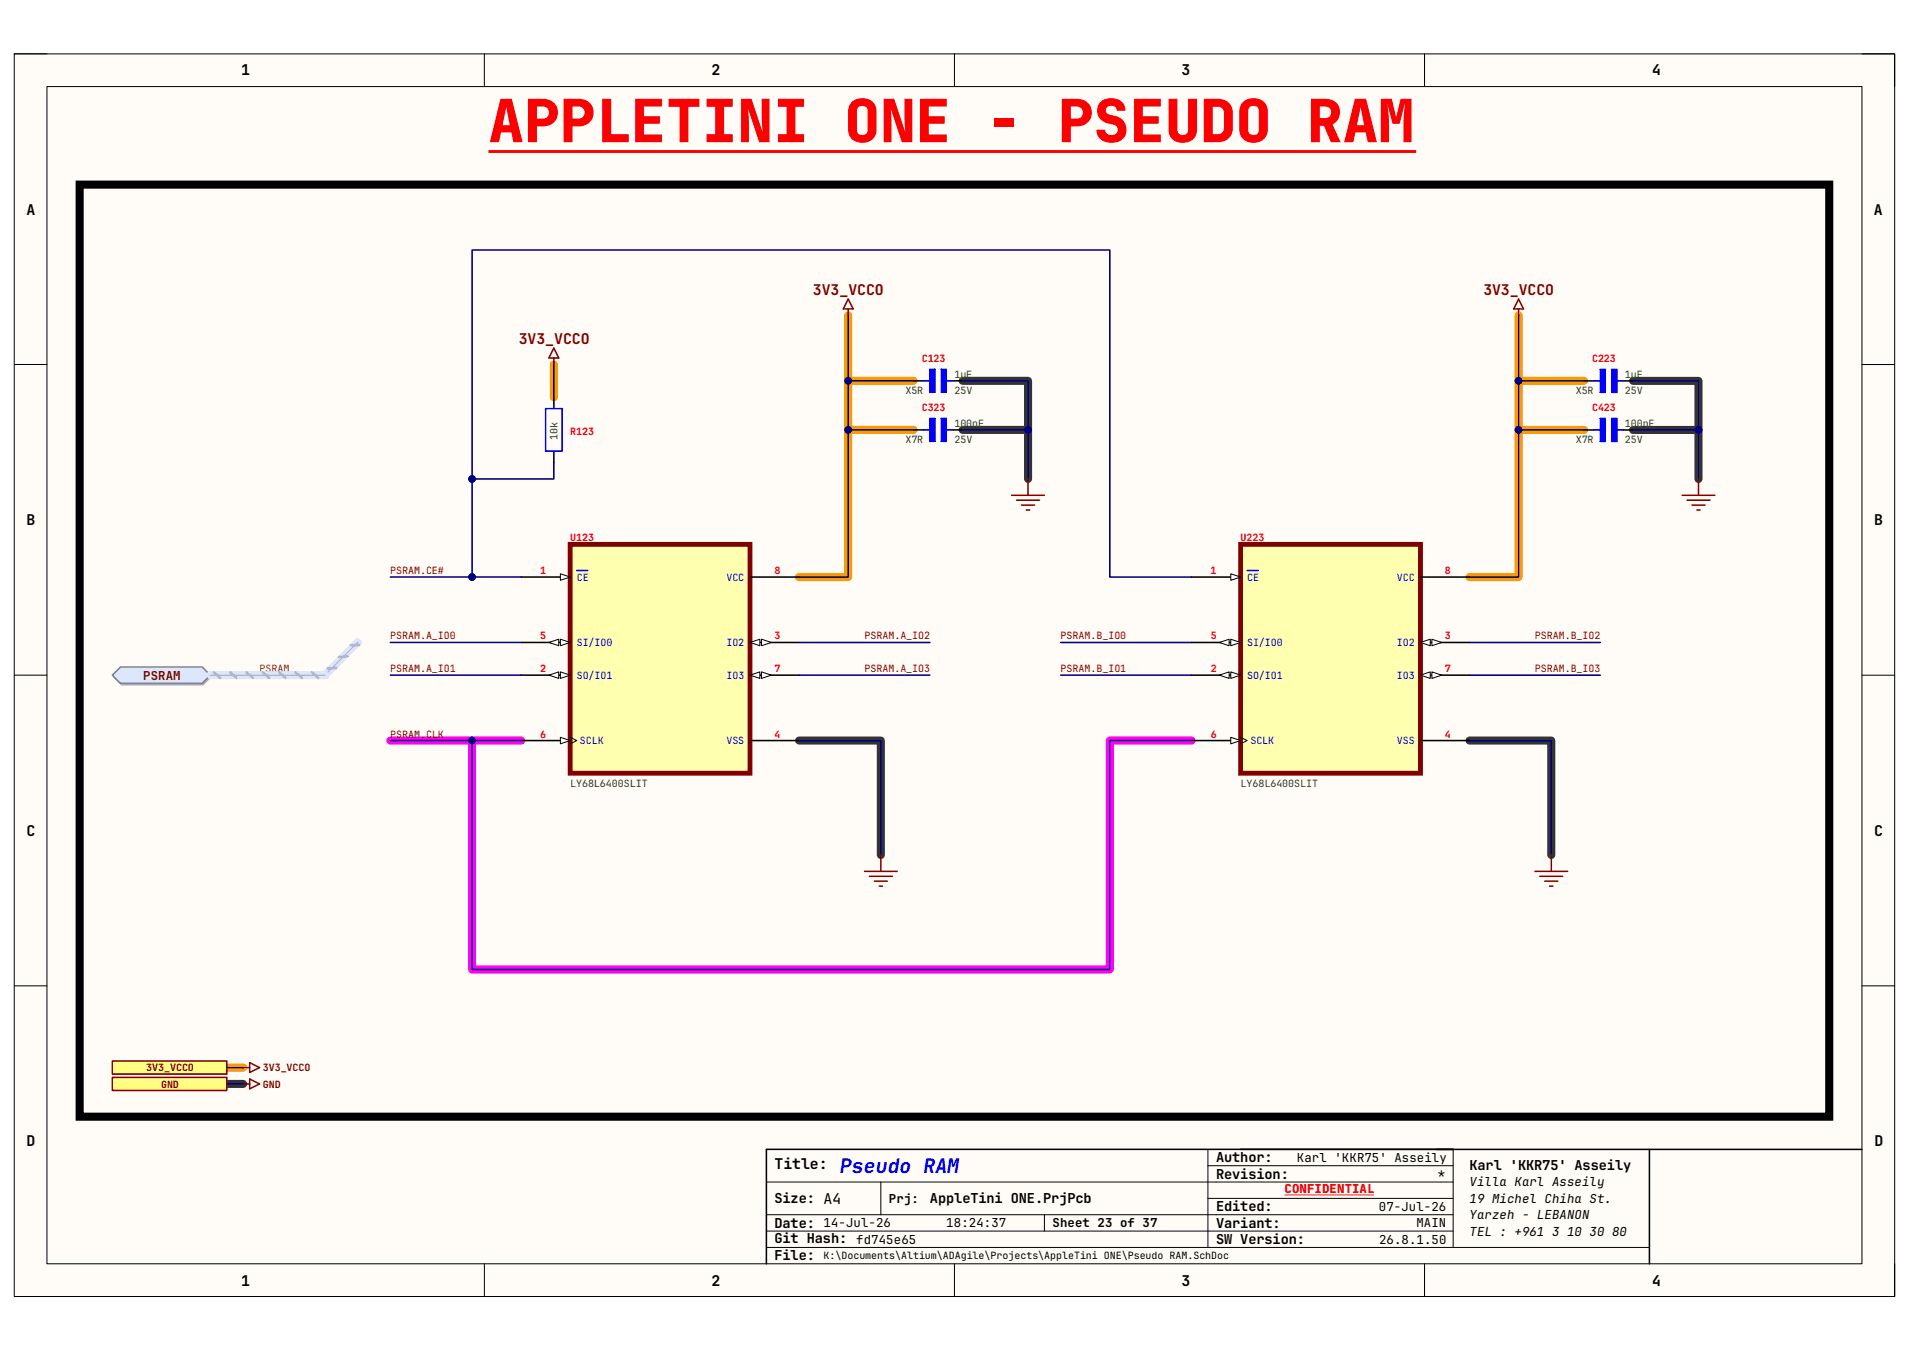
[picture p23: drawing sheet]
<svg xmlns="http://www.w3.org/2000/svg" width="420mm" height="297mm" viewBox="0 0 420 297" stroke-linecap="round" stroke-linejoin="round" font-family="sans-serif">
<defs><g id="words">
<text font-size="13.1" fill="#f00" x="107.4" y="31.3">APPLETINI ONE - PSEUDO RAM</text>
<text font-size="4.4" fill="#00f" x="184.8" y="258">Pseudo RAM</text>
<g font-size="3.3">
<text x="53" y="16.6">1</text>
<text x="156.5" y="16.6">2</text>
<text x="260" y="16.6">3</text>
<text x="363.5" y="16.6">4</text>
<text x="5.8" y="47.2">A</text>
<text x="412.3" y="47.2">A</text>
<text x="5.8" y="115.5">B</text>
<text x="412.3" y="115.5">B</text>
<text x="5.8" y="183.9">C</text>
<text x="412.3" y="183.9">C</text>
<text x="5.8" y="252.2">D</text>
<text x="170.4" y="257.3">Title:</text>
<text x="412.4" y="252.2">D</text>
<text x="53" y="282.8">1</text>
<text x="156.5" y="282.8">2</text>
<text x="260" y="282.8">3</text>
<text x="363.5" y="282.8">4</text>
</g>
<g font-size="3.3" fill="#800000">
<text x="178.9" y="64.8">3V3_VCCO</text>
<text x="326.3" y="64.8">3V3_VCCO</text>
<text x="114.1" y="75.6">3V3_VCCO</text>
</g>
<g font-size="3">
<text x="267.5" y="255.7">Author:</text>
<text x="323.3" y="257.3">Karl 'KKR75' Asseily</text>
<text x="267.5" y="259.3">Revision:</text>
<text x="170.4" y="264.7">Size: A4</text>
<text x="204.6" y="264.7">AppleTini ONE.PrjPcb</text>
<text x="267.5" y="266.5">Edited:</text>
<text x="170.4" y="270.1">Date: 14-Jul-26</text>
<text x="170.4" y="273.6">Git Hash:</text>
<text x="267.5" y="273.7">SW Version:</text>
<text x="267.5" y="270.1">Variant:</text>
<text x="170.4" y="277.2">File:</text>
</g>
<text font-size="2.7" fill="#800000" x="31.5" y="149.5">PSRAM</text>
<g font-size="2.7">
<text x="285.3" y="255.7">Karl 'KKR75' Asseily</text>
<text x="316.4" y="259.2">*</text>
<text x="323.3" y="261">Villa Karl Asseily</text>
<text x="195.6" y="264.6">Prj:</text>
<text x="303.4" y="266.4">07-Jul-26</text>
<text x="323.3" y="264.6">19 Michel Chiha St.</text>
<text x="323.3" y="268.2">Yarzeh - LEBANON</text>
<text x="188.4" y="273.6">fd745e65</text>
<text x="208.2" y="270">18:24:37</text>
<text x="231.6" y="270">Sheet 23 of 37</text>
<text x="303.4" y="273.6">26.8.1.50</text>
<text x="311.6" y="270">MAIN</text>
<text x="323.3" y="271.8">TEL : +961 3 10 30 80</text>
</g>
<text font-size="2.7" fill="#f00" x="282.6" y="262.5">CONFIDENTIAL</text>
<g font-size="2.2" fill="#f00">
<text x="202.8" y="79.5">C123</text>
<text x="350.3" y="79.5">C223</text>
<text x="125.4" y="95.7">R123</text>
<text x="202.8" y="90.3">C323</text>
<text x="350.3" y="90.3">C423</text>
<text x="125.4" y="119.1">U123</text>
<text x="272.9" y="119.1">U223</text>
<text x="118.8" y="126.3">1</text>
<text x="170.4" y="126.3">8</text>
<text x="266.3" y="126.3">1</text>
<text x="317.9" y="126.3">8</text>
<text x="118.9" y="140.7">5</text>
<text x="170.4" y="140.7">3</text>
<text x="266.4" y="140.7">5</text>
<text x="317.9" y="140.7">3</text>
<text x="118.9" y="147.9">2</text>
<text x="170.4" y="147.9">7</text>
<text x="266.4" y="147.9">2</text>
<text x="317.9" y="147.9">7</text>
<text x="118.9" y="162.3">6</text>
<text x="170.4" y="162.3">4</text>
<text x="266.4" y="162.3">6</text>
<text x="317.9" y="162.3">4</text>
</g>
<g font-size="2.2" fill="#274e13">
<text x="210" y="83.1">1µF</text>
<text x="357.5" y="83.1">1µF</text>
<text x="199.2" y="86.7">X5R</text>
<text x="210" y="86.7">25V</text>
<text x="346.7" y="86.7">X5R</text>
<text x="357.5" y="86.7">25V</text>
<text x="210" y="93.9">100nF</text>
<text x="357.5" y="93.9">100nF</text>
<text x="122.6" y="96.7" transform="rotate(-90 122.6 96.7)">10k</text>
<text x="199.2" y="97.5">X7R</text>
<text x="210" y="97.5">25V</text>
<text x="346.7" y="97.5">X7R</text>
<text x="357.5" y="97.5">25V</text>
<text x="125.4" y="173.1">LY68L6400SLIT</text>
<text x="272.9" y="173.1">LY68L6400SLIT</text>
</g>
<g font-size="2.2" fill="#800000">
<text x="85.9" y="126.3">PSRAM.CE#</text>
<text x="85.9" y="140.7">PSRAM.A_IO0</text>
<text x="190.2" y="140.7">PSRAM.A_IO2</text>
<text x="233.3" y="140.7">PSRAM.B_IO0</text>
<text x="337.7" y="140.7">PSRAM.B_IO2</text>
<text x="85.9" y="147.9">PSRAM.A_IO1</text>
<text x="190.2" y="147.9">PSRAM.A_IO3</text>
<text x="233.3" y="147.9">PSRAM.B_IO1</text>
<text x="337.7" y="147.9">PSRAM.B_IO3</text>
<text x="85.9" y="162.3">PSRAM.CLK</text>
<text x="32.2" y="235.7">3V3_VCCO</text>
<text x="35.4" y="239.3">GND</text>
<text x="57.8" y="235.7">3V3_VCCO</text>
<text x="57.8" y="239.3">GND</text>
</g>
<g font-size="2.2" fill="#00f">
<text x="126.9" y="127.7">CE</text>
<text x="159.8" y="127.7">VCC</text>
<text x="274.4" y="127.7">CE</text>
<text x="307.3" y="127.7">VCC</text>
<text x="126.9" y="142.1">SI/IO0</text>
<text x="159.8" y="142.1">IO2</text>
<text x="274.4" y="142.1">SI/IO0</text>
<text x="307.3" y="142.1">IO2</text>
<text x="126.9" y="149.3">SO/IO1</text>
<text x="159.9" y="149.3">IO3</text>
<text x="274.4" y="149.3">SO/IO1</text>
<text x="307.3" y="149.3">IO3</text>
<text x="127.6" y="163.7">SCLK</text>
<text x="159.8" y="163.7">VSS</text>
<text x="275.1" y="163.7">SCLK</text>
<text x="307.3" y="163.7">VSS</text>
</g>
<text font-size="2.2" fill="#783f04" x="57.1" y="147.9">PSRAM</text>
<text font-size="2.2" x="181.2" y="277">K:\Documents\Altium\ADAgile\Projects\AppleTini ONE\Pseudo RAM.SchDoc</text>
</g></defs>
<path d="M3.1 11.9h413.7v273.3h-413.7z" fill-rule="evenodd" fill="#fffcf8"/>
<path d="M3.1 11.9h413.7v273.3h-413.7z" fill="none" stroke="#000" stroke-width=".22"/>
<path d="M10.3 19h399.3v259h-399.3z" fill-rule="evenodd" fill="#fffcf8"/>
<g fill="none" stroke="#000" stroke-width=".22">
<path d="M3.1 11.8h7.2M10.3 19h399.3v259h-399.3zM106.6 11.8v7.2M210 11.8v7.2M313.4 11.8v7.2M409.6 11.9h7.2v7.1M3.1 80.2h7.2M409.6 80.2h7.2M3.1 148.5h7.2M409.6 148.5h7.2M3.1 216.9h7.2M409.6 216.9h7.2"/>
<path d="M265.7 256.5h54M265.7 252.9v21.5M319.7 252.9v21.5M106.6 278v7.2M168.6 260.1h151.1M168.6 270.8h151.1M168.6 267.3h151.1M168.6 274.4h194.3M193.8 260.1v7.2M210 278v7.2M229.8 267.3v3.5M265.7 263.7h54"/>
<path d="M313.4 278v7.2M416.8 278v7.2"/>
</g>
<path d="M186.6 69.4v57.6h-10.8M334.1 69.4v57.6h-10.8M121.8 80.2v7.2M186.6 94.6h14.4M186.6 83.8h14.4M334.1 94.6h14.4M334.1 83.8h14.4M49.9 234.9h3.6" fill="none" stroke="#f90" stroke-width="1.8"/>
<path d="M211.8 94.6h14.4v10.8M211.8 83.8h14.4v10.8M359.3 94.6h14.4v10.8M359.3 83.8h14.4v10.8M175.8 162.9h18v25.2M323.3 162.9h18v25.2M49.9 238.5h3.6" fill="none" stroke="#333" stroke-width="1.8"/>
<path d="M85.9 162.9h28.8M103.9 162.9v50.4h140.3v-50.4h17.9" fill="none" stroke="#f0f" stroke-width="1.8"/>
<path d="M316.1 252.9h93.5M319.7 252.9h-151.1v25.1M362.9 252.9v25.1" fill="none" stroke="#000" stroke-width=".34"/>
<path d="M282.6 262.9h19.6" fill="none" stroke="#f00" stroke-width=".22"/>
<path d="M107.5 33.3h204.1" fill="none" stroke="#f00" stroke-width=".64" stroke-linecap="butt"/>
<path d="M17.5 40.6h384.9v205.1h-384.9z" fill="none" stroke="#000" stroke-width="1.8"/>
<path d="M125.4 119.8h39.6v50.3h-39.6z" fill-rule="evenodd" fill="#ffffb0"/>
<path d="M125.4 119.8h39.6v50.3h-39.6z" fill="none" stroke="#800000" stroke-width="1.1"/>
<path d="M114.7 127h10.7" fill="none" stroke="#000" stroke-width=".34"/>
<path d="M123.3 126.2l2.1 .8-2.1 .7z" fill="#f8fcff"/>
<path d="M123.3 126.2l2.1 .8-2.1 .7z" fill="none" stroke="#000" stroke-width=".22"/>
<path d="M126.9 125.5h2.4" fill="none" stroke="#00f" stroke-width=".34"/>
<path d="M114.7 162.9h10.7" fill="none" stroke="#000" stroke-width=".34"/>
<path d="M123.3 162.2l2.1 .7-2.1 .8z" fill="#f8fcff"/>
<path d="M123.3 162.2l2.1 .7-2.1 .8zM125.4 162.2l1.5 .7-1.5 .8" fill="none" stroke="#000" stroke-width=".22"/>
<path d="M165 127h10.8M114.7 141.3h10.7M165 162.9h10.8" fill="none" stroke="#000" stroke-width=".34"/>
<path d="M123.3 140.6l2.1 .7-2.1 .8z" fill="#f8fcff"/>
<path d="M123.3 140.6l2.1 .7-2.1 .8z" fill="none" stroke="#000" stroke-width=".22"/>
<path d="M120.8 141.3l2.1-.7v1.5z" fill="#f8fcff"/>
<path d="M120.8 141.3l2.1-.7v1.5z" fill="none" stroke="#000" stroke-width=".22"/>
<path d="M114.7 148.5h10.7" fill="none" stroke="#000" stroke-width=".34"/>
<path d="M123.3 147.8l2.1 .7-2.1 .8z" fill="#f8fcff"/>
<path d="M123.3 147.8l2.1 .7-2.1 .8z" fill="none" stroke="#000" stroke-width=".22"/>
<path d="M120.8 148.5l2.1-.7v1.5z" fill="#f8fcff"/>
<path d="M120.8 148.5l2.1-.7v1.5z" fill="none" stroke="#000" stroke-width=".22"/>
<path d="M165 141.4h10.8" fill="none" stroke="#000" stroke-width=".34"/>
<path d="M165 141.3l2.2-.7v1.5z" fill="#f8fcff"/>
<path d="M165 141.3l2.2-.7v1.5z" fill="none" stroke="#000" stroke-width=".22"/>
<path d="M167.5 140.6l2.2 .7-2.2 .8z" fill="#f8fcff"/>
<path d="M167.5 140.6l2.2 .7-2.2 .8z" fill="none" stroke="#000" stroke-width=".22"/>
<path d="M165 148.5h10.8" fill="none" stroke="#000" stroke-width=".34"/>
<path d="M165 148.5l2.2-.7v1.5z" fill="#f8fcff"/>
<path d="M165 148.5l2.2-.7v1.5z" fill="none" stroke="#000" stroke-width=".22"/>
<path d="M167.5 147.8l2.2 .7-2.2 .8z" fill="#f8fcff"/>
<path d="M167.5 147.8l2.2 .7-2.2 .8z" fill="none" stroke="#000" stroke-width=".22"/>
<path d="M186.6 65.8l1.1 2.2h-2.2zM186.6 68v1.4" fill="none" stroke="#800000" stroke-width=".34"/>
<path d="M201 94.6h2.1M209.6 94.6h2.2" fill="none" stroke="#000" stroke-width=".34"/>
<path d="M203.1 94.6h1.5M208.2 94.6h1.4" fill="none" stroke="#00f" stroke-width=".34"/>
<path d="M204.6 92.1h1.1v5h-1.1z" fill-rule="evenodd" fill="#00f"/>
<path d="M204.6 92.1h1.1v5h-1.1z" fill="none" stroke="#00f" stroke-width=".22"/>
<path d="M204.6 92.1h1.1v5h-1.1z" fill="none" stroke="#00f" stroke-width=".34"/>
<path d="M207.1 92.1h1.1v5h-1.1z" fill-rule="evenodd" fill="#00f"/>
<path d="M207.1 92.1h1.1v5h-1.1z" fill="none" stroke="#00f" stroke-width=".22"/>
<path d="M207.1 92.1h1.1v5h-1.1zM350.6 94.6h1.5M355.7 94.6h1.4" fill="none" stroke="#00f" stroke-width=".34"/>
<path d="M334.1 65.8l1.1 2.2h-2.2zM334.1 68v1.4" fill="none" stroke="#800000" stroke-width=".34"/>
<path d="M348.5 94.6h2.1M357.1 94.6h2.2" fill="none" stroke="#000" stroke-width=".34"/>
<path d="M352.1 92.1h1.1v5h-1.1z" fill-rule="evenodd" fill="#00f"/>
<path d="M352.1 92.1h1.1v5h-1.1z" fill="none" stroke="#00f" stroke-width=".22"/>
<path d="M352.1 92.1h1.1v5h-1.1z" fill="none" stroke="#00f" stroke-width=".34"/>
<path d="M354.6 92.1h1.1v5h-1.1z" fill-rule="evenodd" fill="#00f"/>
<path d="M354.6 92.1h1.1v5h-1.1z" fill="none" stroke="#00f" stroke-width=".22"/>
<path d="M350.6 83.8h1.5M354.6 92.1h1.1v5h-1.1zM355.7 83.8h1.4" fill="none" stroke="#00f" stroke-width=".34"/>
<path d="M348.5 83.8h2.1M357.1 83.8h2.2" fill="none" stroke="#000" stroke-width=".34"/>
<path d="M352.1 81.3h1.1v5h-1.1z" fill-rule="evenodd" fill="#00f"/>
<path d="M352.1 81.3h1.1v5h-1.1z" fill="none" stroke="#00f" stroke-width=".22"/>
<path d="M352.1 81.3h1.1v5h-1.1z" fill="none" stroke="#00f" stroke-width=".34"/>
<path d="M354.6 81.3h1.1v5h-1.1z" fill-rule="evenodd" fill="#00f"/>
<path d="M354.6 81.3h1.1v5h-1.1z" fill="none" stroke="#00f" stroke-width=".22"/>
<path d="M203.1 83.8h1.5M208.2 83.8h1.4M354.6 81.3h1.1v5h-1.1z" fill="none" stroke="#00f" stroke-width=".34"/>
<path d="M201 83.8h2.1M209.6 83.8h2.2" fill="none" stroke="#000" stroke-width=".34"/>
<path d="M204.6 81.3h1.1v5h-1.1z" fill-rule="evenodd" fill="#00f"/>
<path d="M204.6 81.3h1.1v5h-1.1z" fill="none" stroke="#00f" stroke-width=".22"/>
<path d="M204.6 81.3h1.1v5h-1.1z" fill="none" stroke="#00f" stroke-width=".34"/>
<path d="M207.1 81.3h1.1v5h-1.1z" fill-rule="evenodd" fill="#00f"/>
<path d="M207.1 81.3h1.1v5h-1.1z" fill="none" stroke="#00f" stroke-width=".22"/>
<path d="M120 89.9h3.6v9.4h-3.6zM121.8 89.2v.7M121.8 99.3v.7M207.1 81.3h1.1v5h-1.1z" fill="none" stroke="#00f" stroke-width=".34"/>
<path d="M121.8 87.4v1.8M121.8 100v1.8" fill="none" stroke="#000" stroke-width=".34"/>
<path d="M121.8 76.6l1.1 2.2h-2.1zM121.8 78.8v1.4" fill="none" stroke="#800000" stroke-width=".34"/>
<path d="M24.9 148.9l1.8-1.8h18l1.8 1.8-1.8 1.8h-18z" fill-rule="evenodd" fill="#bac0ca"/>
<path d="M24.9 148.9l1.8-1.8h18l1.8 1.8-1.8 1.8h-18z" fill="none" stroke="#a6acb6" stroke-width=".22"/>
<path d="M26.5 146.7h18l1.8 1.8-1.8 1.8h-18l-1.8-1.8z" fill-rule="evenodd" fill="#d5e4ff"/>
<path d="M26.5 146.7h18l1.8 1.8-1.8 1.8h-18l-1.8-1.8z" fill="none" stroke="#71809b" stroke-width=".34"/>
<path d="M186.6 69.4v57.6h-10.8" fill="none" stroke="#000080" stroke-width=".34"/>
<circle cx="186.6" cy="94.6" r=".72" fill="#000080"/>
<circle cx="186.6" cy="94.6" r=".72" fill="none" stroke="#000080" stroke-width=".22"/>
<circle cx="186.6" cy="83.8" r=".72" fill="#000080"/>
<circle cx="186.6" cy="83.8" r=".72" fill="none" stroke="#000080" stroke-width=".22"/>
<path d="M186.6 94.6h14.4" fill="none" stroke="#000080" stroke-width=".34"/>
<circle cx="186.6" cy="94.6" r=".72" fill="#000080"/>
<circle cx="186.6" cy="94.6" r=".72" fill="none" stroke="#000080" stroke-width=".22"/>
<path d="M211.8 94.6h14.4v10.8" fill="none" stroke="#000080" stroke-width=".34"/>
<circle cx="226.2" cy="94.6" r=".72" fill="#000080"/>
<circle cx="226.2" cy="94.6" r=".72" fill="none" stroke="#000080" stroke-width=".22"/>
<path d="M334.1 69.4v57.6h-10.8" fill="none" stroke="#000080" stroke-width=".34"/>
<circle cx="334.1" cy="94.6" r=".72" fill="#000080"/>
<circle cx="334.1" cy="94.6" r=".72" fill="none" stroke="#000080" stroke-width=".22"/>
<circle cx="334.1" cy="83.8" r=".72" fill="#000080"/>
<circle cx="334.1" cy="83.8" r=".72" fill="none" stroke="#000080" stroke-width=".22"/>
<path d="M334.1 94.6h14.4" fill="none" stroke="#000080" stroke-width=".34"/>
<circle cx="334.1" cy="94.6" r=".72" fill="#000080"/>
<circle cx="334.1" cy="94.6" r=".72" fill="none" stroke="#000080" stroke-width=".22"/>
<path d="M359.3 94.6h14.4v10.8" fill="none" stroke="#000080" stroke-width=".34"/>
<circle cx="373.7" cy="94.6" r=".72" fill="#000080"/>
<circle cx="373.7" cy="94.6" r=".72" fill="none" stroke="#000080" stroke-width=".22"/>
<path d="M359.3 83.8h14.4v10.8" fill="none" stroke="#000080" stroke-width=".34"/>
<circle cx="373.7" cy="94.6" r=".72" fill="#000080"/>
<circle cx="373.7" cy="94.6" r=".72" fill="none" stroke="#000080" stroke-width=".22"/>
<path d="M334.1 83.8h14.4" fill="none" stroke="#000080" stroke-width=".34"/>
<circle cx="334.1" cy="83.8" r=".72" fill="#000080"/>
<circle cx="334.1" cy="83.8" r=".72" fill="none" stroke="#000080" stroke-width=".22"/>
<path d="M211.8 83.8h14.4v10.8" fill="none" stroke="#000080" stroke-width=".34"/>
<circle cx="226.2" cy="94.6" r=".72" fill="#000080"/>
<circle cx="226.2" cy="94.6" r=".72" fill="none" stroke="#000080" stroke-width=".22"/>
<path d="M186.6 83.8h14.4" fill="none" stroke="#000080" stroke-width=".34"/>
<circle cx="186.6" cy="83.8" r=".72" fill="#000080"/>
<circle cx="186.6" cy="83.8" r=".72" fill="none" stroke="#000080" stroke-width=".22"/>
<path d="M85.9 162.9h28.8M175.8 162.9h18v25.2M323.3 162.9h18v25.2" fill="none" stroke="#000080" stroke-width=".34"/>
<circle cx="103.9" cy="162.9" r=".72" fill="#000080"/>
<circle cx="103.9" cy="162.9" r=".72" fill="none" stroke="#000080" stroke-width=".22"/>
<path d="M103.9 162.9v50.4h140.3v-50.4h17.9" fill="none" stroke="#000080" stroke-width=".34"/>
<circle cx="103.9" cy="162.9" r=".72" fill="#000080"/>
<circle cx="103.9" cy="162.9" r=".72" fill="none" stroke="#000080" stroke-width=".22"/>
<path d="M85.9 127h28.8" fill="none" stroke="#000080" stroke-width=".34"/>
<circle cx="103.9" cy="127" r=".72" fill="#000080"/>
<circle cx="103.9" cy="127" r=".72" fill="none" stroke="#000080" stroke-width=".22"/>
<path d="M103.9 127v-72h140.3v72h17.9" fill="none" stroke="#000080" stroke-width=".34"/>
<circle cx="103.9" cy="105.4" r=".72" fill="#000080"/>
<circle cx="103.9" cy="105.4" r=".72" fill="none" stroke="#000080" stroke-width=".22"/>
<circle cx="103.9" cy="127" r=".72" fill="#000080"/>
<circle cx="103.9" cy="127" r=".72" fill="none" stroke="#000080" stroke-width=".22"/>
<path d="M121.8 80.2v7.2M121.8 101.8v3.6h-17.9" fill="none" stroke="#000080" stroke-width=".34"/>
<circle cx="103.9" cy="105.4" r=".72" fill="#000080"/>
<circle cx="103.9" cy="105.4" r=".72" fill="none" stroke="#000080" stroke-width=".22"/>
<path d="M85.9 148.5h28.8M85.9 141.3h28.8M175.8 148.5h28.8M175.8 141.4h28.8M233.4 148.5h28.7M233.4 141.4h28.7M323.3 148.5h28.8M323.3 141.4h28.8" fill="none" stroke="#000080" stroke-width=".34"/>
<path d="M78.7 141.3l-7.2 7.2h-25.2" fill="none" stroke="#cbdaff" stroke-width="1.8"/>
<path d="M47 147.9l1.5 1.3M50.6 147.9l1.5 1.3M54.2 147.9l1.5 1.3M57.8 147.9l1.5 1.3M61.4 147.9l1.4 1.3M65 147.9l1.4 1.3M68.6 147.9l1.4 1.3M74 146.9l-1.9 .2M76.5 144.4l-1.9 .1M79.1 141.9l-2 .1" fill="none" stroke="#adbce7" stroke-width=".55"/>
<path d="M78.7 141.3l-7.2 7.2h-25.2" fill="none" stroke="#adbce7" stroke-width=".34"/>
<g fill="none" stroke="#800000" stroke-width=".34">
<path d="M222.6 109h7.2M223.7 110h5M224.7 111.1h2.9M225.8 112.2h.7M226.2 105.4v3.6M370.1 109h7.2M371.2 110h5M372.2 111.1h2.9M373.3 112.2h.7M373.7 105.4v3.6M190.2 191.7h7.2M191.3 192.8h5"/>
<path d="M192.4 193.9h2.8M193.4 194.9h.8M193.8 188.1v3.6M337.7 191.7h7.2M338.8 192.8h5M339.9 193.9h2.8M340.9 194.9h.8M341.3 188.1v3.6"/>
</g>
<path d="M272.9 119.8h39.6v50.3h-39.6z" fill-rule="evenodd" fill="#ffffb0"/>
<path d="M272.9 119.8h39.6v50.3h-39.6z" fill="none" stroke="#800000" stroke-width="1.1"/>
<path d="M262.1 127h10.8" fill="none" stroke="#000" stroke-width=".34"/>
<path d="M270.8 126.2l2.1 .8-2.1 .7z" fill="#f8fcff"/>
<path d="M270.8 126.2l2.1 .8-2.1 .7z" fill="none" stroke="#000" stroke-width=".22"/>
<path d="M274.4 125.5h2.4" fill="none" stroke="#00f" stroke-width=".34"/>
<path d="M262.1 162.9h10.8" fill="none" stroke="#000" stroke-width=".34"/>
<path d="M270.8 162.2l2.1 .7-2.1 .8z" fill="#f8fcff"/>
<path d="M270.8 162.2l2.1 .7-2.1 .8zM272.9 162.2l1.5 .7-1.5 .8" fill="none" stroke="#000" stroke-width=".22"/>
<path d="M312.5 127h10.8M262.1 141.4h10.8M312.5 162.9h10.8" fill="none" stroke="#000" stroke-width=".34"/>
<path d="M270.8 140.6l2.1 .8-2.1 .7z" fill="#f8fcff"/>
<path d="M270.8 140.6l2.1 .8-2.1 .7z" fill="none" stroke="#000" stroke-width=".22"/>
<path d="M268.3 141.4l2.1-.8v1.5z" fill="#f8fcff"/>
<path d="M268.3 141.4l2.1-.8v1.5z" fill="none" stroke="#000" stroke-width=".22"/>
<path d="M262.1 148.5h10.8" fill="none" stroke="#000" stroke-width=".34"/>
<path d="M270.8 147.8l2.1 .7-2.1 .8z" fill="#f8fcff"/>
<path d="M270.8 147.8l2.1 .7-2.1 .8z" fill="none" stroke="#000" stroke-width=".22"/>
<path d="M268.3 148.5l2.1-.7v1.5z" fill="#f8fcff"/>
<path d="M268.3 148.5l2.1-.7v1.5z" fill="none" stroke="#000" stroke-width=".22"/>
<path d="M312.5 141.4h10.8" fill="none" stroke="#000" stroke-width=".34"/>
<path d="M312.5 141.4l2.2-.8v1.5z" fill="#f8fcff"/>
<path d="M312.5 141.4l2.2-.8v1.5z" fill="none" stroke="#000" stroke-width=".22"/>
<path d="M315 140.6l2.2 .8-2.2 .7z" fill="#f8fcff"/>
<path d="M315 140.6l2.2 .8-2.2 .7z" fill="none" stroke="#000" stroke-width=".22"/>
<path d="M312.5 148.5h10.8" fill="none" stroke="#000" stroke-width=".34"/>
<path d="M312.5 148.5l2.2-.7v1.5z" fill="#f8fcff"/>
<path d="M312.5 148.5l2.2-.7v1.5z" fill="none" stroke="#000" stroke-width=".22"/>
<path d="M315 147.8l2.2 .7-2.2 .8z" fill="#f8fcff"/>
<path d="M315 147.8l2.2 .7-2.2 .8z" fill="none" stroke="#000" stroke-width=".22"/>
<path d="M24.7 233.4h25.2v2.9h-25.2z" fill-rule="evenodd" fill="#ffff80"/>
<path d="M24.7 233.4h25.2v2.9h-25.2zM53.5 234.9h1.4M54.9 233.8l2.2 1.1-2.2 1.1z" fill="none" stroke="#800000" stroke-width=".34"/>
<path d="M24.7 237h25.2v2.9h-25.2z" fill-rule="evenodd" fill="#ffff80"/>
<path d="M24.7 237h25.2v2.9h-25.2zM53.5 238.5h1.4M54.9 237.4l2.2 1.1-2.2 1.1z" fill="none" stroke="#800000" stroke-width=".34"/>
<path d="M49.9 234.9h3.6M49.9 238.5h3.6" fill="none" stroke="#000080" stroke-width=".34"/>
<use href="#words"/>
</svg>
